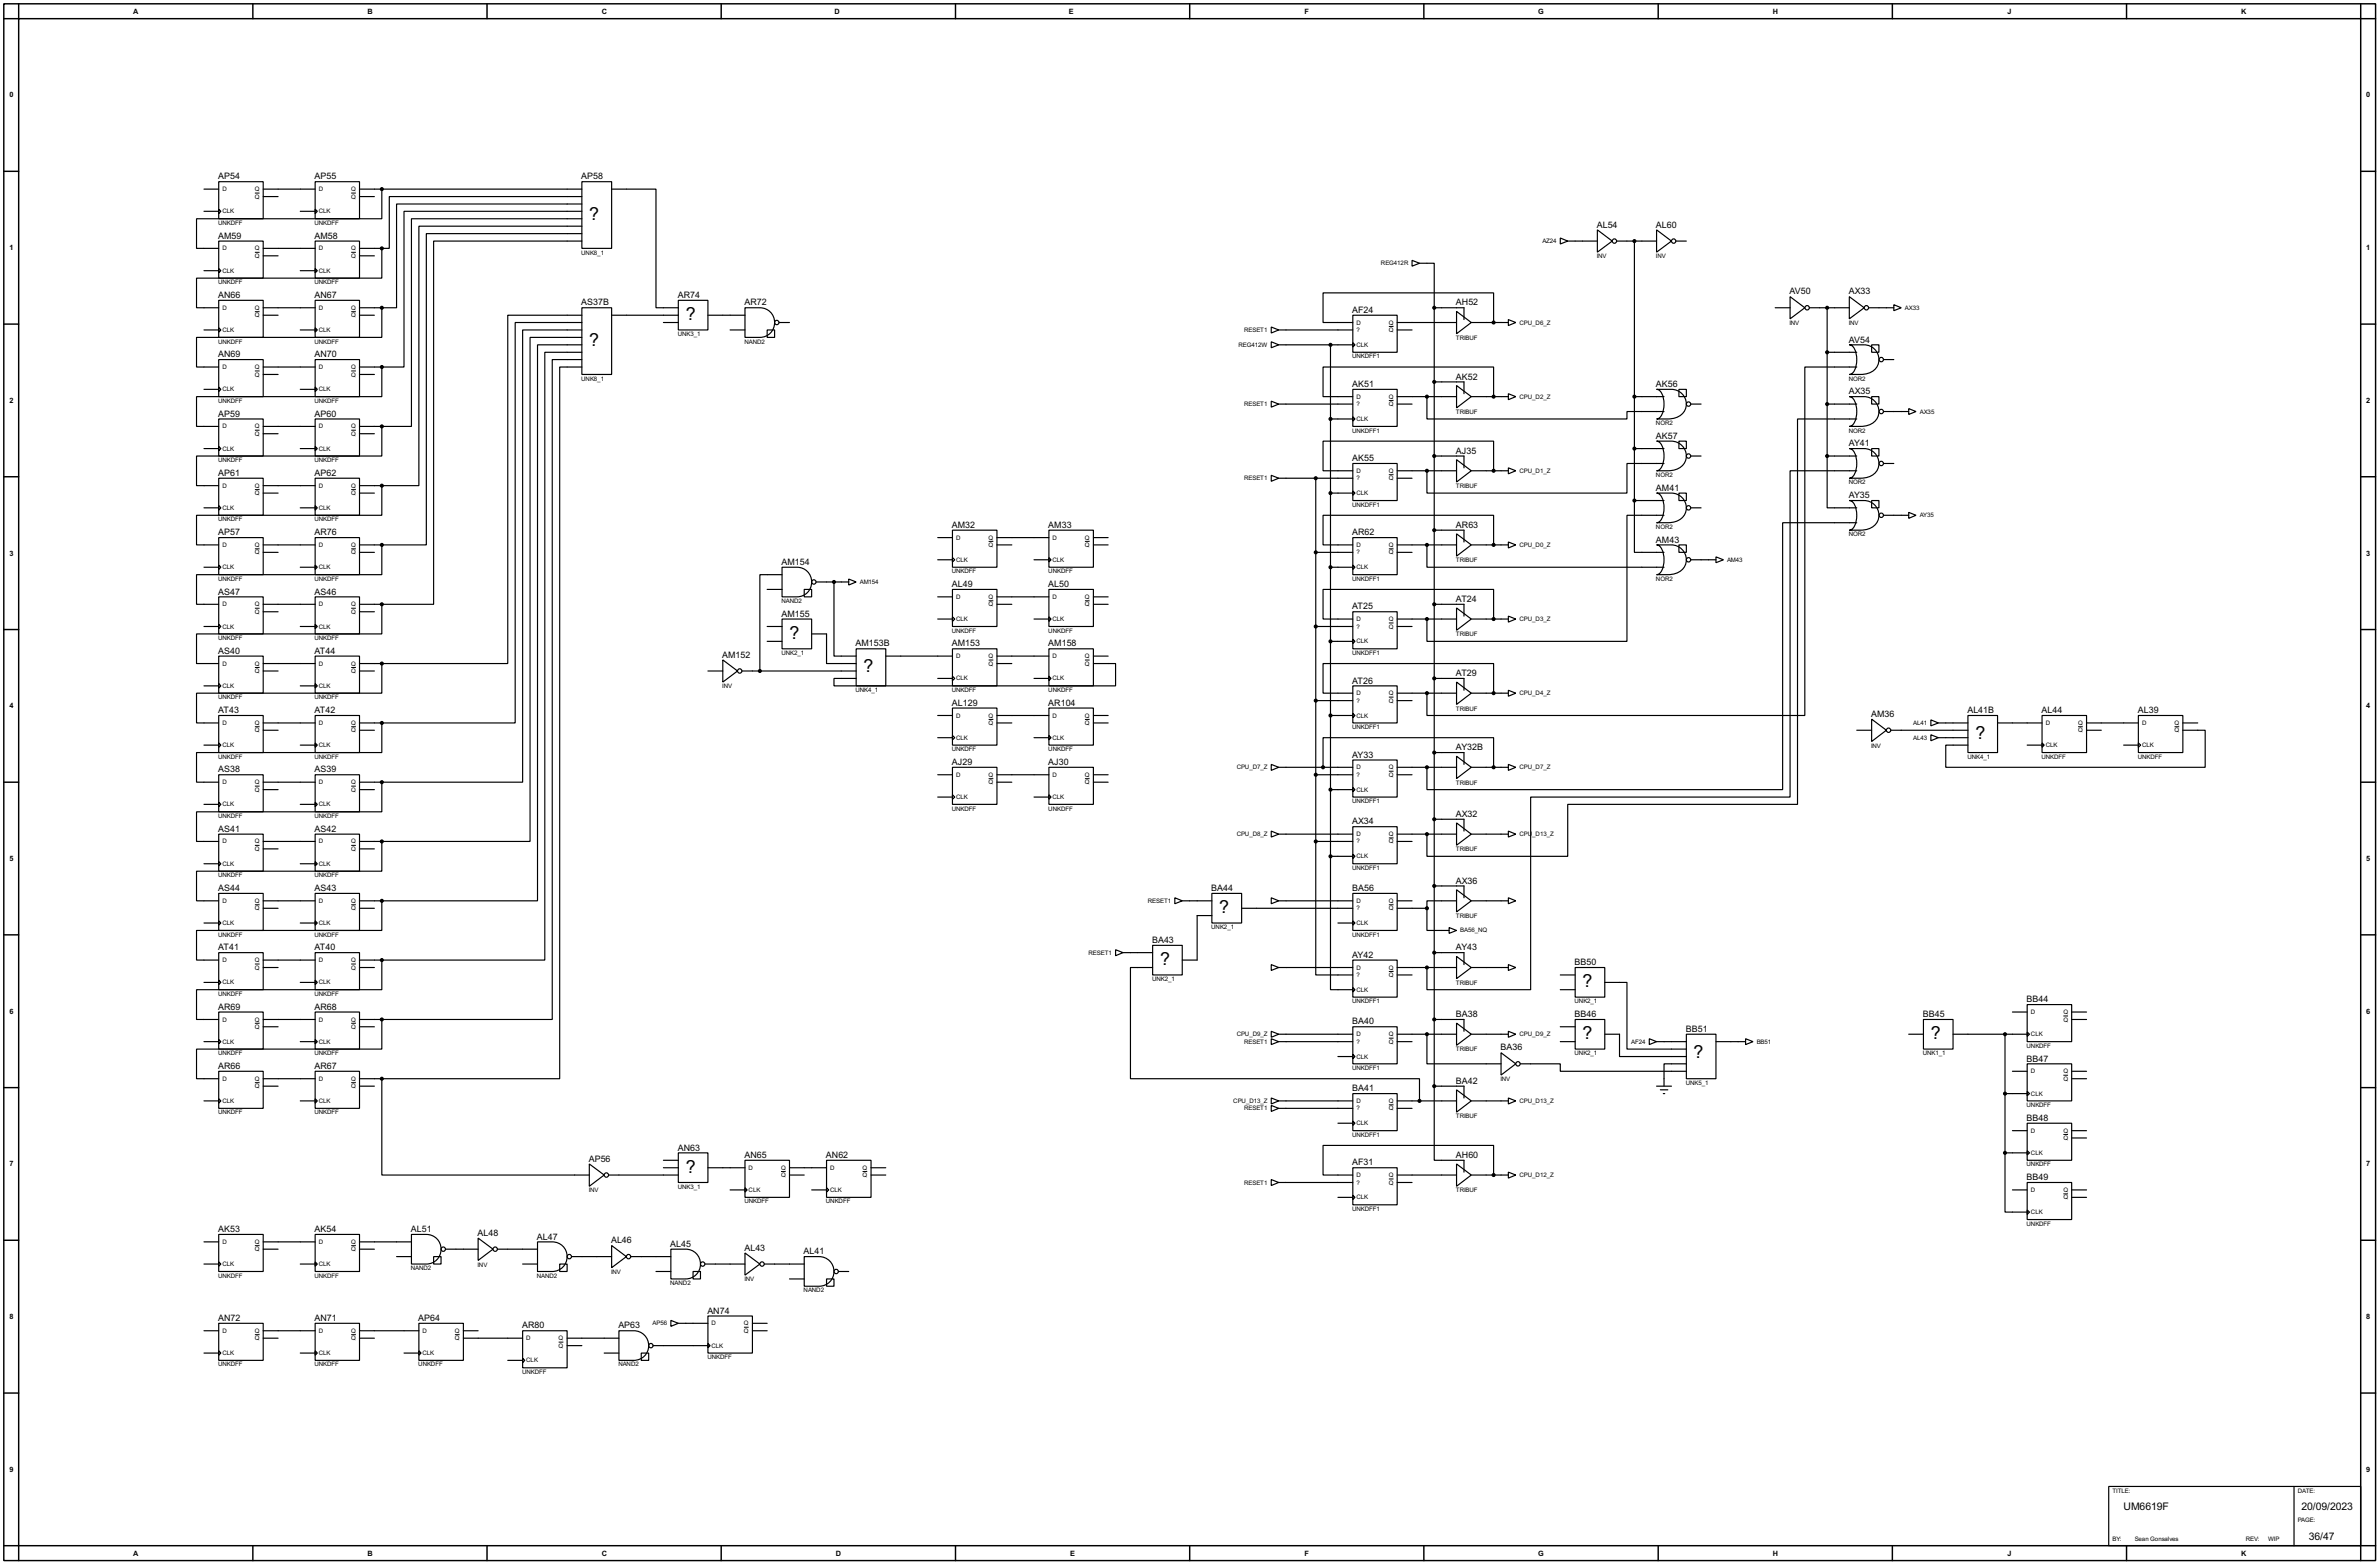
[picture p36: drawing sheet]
<svg xmlns="http://www.w3.org/2000/svg" width="815mm" height="536mm" viewBox="0 0 815 536" stroke-linecap="round" stroke-linejoin="round" font-family="sans-serif">
<defs><g id="words">
<g font-size="6.9">
<text x="202" y="75.4">?</text>
<text x="235" y="109.6">?</text>
<text x="202" y="118.5">?</text>
<text x="270.6" y="218.9">?</text>
<text x="296" y="230.3">?</text>
<text x="677" y="253.2">?</text>
<text x="417.9" y="312.9">?</text>
<text x="397.6" y="330.7">?</text>
<text x="542.3" y="338.3">?</text>
<text x="542.3" y="356.1">?</text>
<text x="661.7" y="356.1">?</text>
<text x="580.4" y="362.4">?</text>
<text x="235" y="401.8">?</text>
</g>
<g font-size="4">
<text x="727.8" y="517.5">UM6619F</text>
<text x="788.7" y="517.5">20/09/2023</text>
<text x="791.3" y="527.6">36/47</text>
</g>
<g font-size="3.4">
<text x="74.8" y="61.4">AP54</text>
<text x="107.8" y="61.4">AP55</text>
<text x="199.2" y="61.4">AP58</text>
<text x="547.2" y="78">AL54</text>
<text x="567.5" y="78">AL60</text>
<text x="74.8" y="81.8">AM59</text>
<text x="107.8" y="81.8">AM58</text>
<text x="613.3" y="100.9">AV50</text>
<text x="633.6" y="100.9">AX33</text>
<text x="74.8" y="102.1">AN66</text>
<text x="107.8" y="102.1">AN67</text>
<text x="199.2" y="104.7">AS37B</text>
<text x="232.3" y="102.1">AR74</text>
<text x="255.1" y="104.7">AR72</text>
<text x="463.4" y="107.2">AF24</text>
<text x="499" y="104.7">AH52</text>
<text x="633.6" y="117.4">AV54</text>
<text x="74.8" y="122.4">AN69</text>
<text x="107.8" y="122.4">AN70</text>
<text x="499" y="130.1">AK52</text>
<text x="463.4" y="132.6">AK51</text>
<text x="567.5" y="132.6">AK56</text>
<text x="633.6" y="135.1">AX35</text>
<text x="74.8" y="142.8">AP59</text>
<text x="107.8" y="142.8">AP60</text>
<text x="499" y="155.5">AJ35</text>
<text x="567.5" y="150.3">AK57</text>
<text x="633.6" y="152.9">AY41</text>
<text x="463.4" y="158">AK55</text>
<text x="74.8" y="163">AP61</text>
<text x="107.8" y="163">AP62</text>
<text x="567.5" y="168.2">AM41</text>
<text x="633.6" y="170.7">AY35</text>
<text x="74.8" y="183.4">AP57</text>
<text x="107.8" y="183.4">AR76</text>
<text x="326.2" y="180.9">AM32</text>
<text x="359.3" y="180.9">AM33</text>
<text x="463.4" y="183.4">AR62</text>
<text x="499" y="180.9">AR63</text>
<text x="567.5" y="185.9">AM43</text>
<text x="267.8" y="193.6">AM154</text>
<text x="74.8" y="203.7">AS47</text>
<text x="107.8" y="203.7">AS46</text>
<text x="326.2" y="201.2">AL49</text>
<text x="359.3" y="201.2">AL50</text>
<text x="463.4" y="208.8">AT25</text>
<text x="499" y="206.3">AT24</text>
<text x="267.8" y="211.3">AM155</text>
<text x="293.2" y="221.5">AM153B</text>
<text x="326.2" y="221.5">AM153</text>
<text x="359.3" y="221.5">AM158</text>
<text x="74.8" y="224">AS40</text>
<text x="107.8" y="224">AT44</text>
<text x="247.5" y="225.3">AM152</text>
<text x="499" y="231.7">AT29</text>
<text x="463.4" y="234.2">AT26</text>
<text x="74.8" y="244.4">AT43</text>
<text x="107.8" y="244.4">AT42</text>
<text x="326.2" y="241.8">AL129</text>
<text x="359.3" y="241.8">AR104</text>
<text x="641.2" y="245.6">AM36</text>
<text x="674.2" y="244.4">AL41B</text>
<text x="699.6" y="244.4">AL44</text>
<text x="732.6" y="244.4">AL39</text>
<text x="499" y="257.1">AY32B</text>
<text x="326.2" y="262.1">AJ29</text>
<text x="359.3" y="262.1">AJ30</text>
<text x="463.4" y="259.6">AY33</text>
<text x="74.8" y="264.7">AS38</text>
<text x="107.8" y="264.7">AS39</text>
<text x="499" y="279.9">AX32</text>
<text x="74.8" y="285">AS41</text>
<text x="107.8" y="285">AS42</text>
<text x="463.4" y="282.5">AX34</text>
<text x="74.8" y="305.3">AS44</text>
<text x="107.8" y="305.3">AS43</text>
<text x="415.1" y="305.3">BA44</text>
<text x="463.4" y="305.3">BA56</text>
<text x="499" y="302.8">AX36</text>
<text x="394.8" y="323.1">BA43</text>
<text x="74.8" y="325.6">AT41</text>
<text x="107.8" y="325.6">AT40</text>
<text x="463.4" y="328.2">AY42</text>
<text x="499" y="325.6">AY43</text>
<text x="539.6" y="330.7">BB50</text>
<text x="74.8" y="346">AR69</text>
<text x="107.8" y="346">AR68</text>
<text x="694.5" y="343.4">BB44</text>
<text x="463.4" y="351">BA40</text>
<text x="499" y="348.5">BA38</text>
<text x="539.6" y="348.5">BB46</text>
<text x="577.7" y="353.6">BB51</text>
<text x="659" y="348.5">BB45</text>
<text x="514.2" y="359.9">BA36</text>
<text x="694.5" y="363.7">BB47</text>
<text x="74.8" y="366.3">AR66</text>
<text x="107.8" y="366.3">AR67</text>
<text x="499" y="371.4">BA42</text>
<text x="463.4" y="373.9">BA41</text>
<text x="694.5" y="384.1">BB48</text>
<text x="232.3" y="394.2">AN63</text>
<text x="201.8" y="398">AP56</text>
<text x="255.1" y="396.8">AN65</text>
<text x="283.1" y="396.8">AN62</text>
<text x="463.4" y="399.3">AF31</text>
<text x="499" y="396.8">AH60</text>
<text x="694.5" y="404.4">BB49</text>
<text x="74.8" y="422.2">AK53</text>
<text x="107.8" y="422.2">AK54</text>
<text x="140.8" y="422.2">AL51</text>
<text x="163.7" y="423.4">AL48</text>
<text x="184" y="424.7">AL47</text>
<text x="209.4" y="426">AL46</text>
<text x="229.7" y="427.2">AL45</text>
<text x="255.1" y="428.5">AL43</text>
<text x="275.4" y="429.8">AL41</text>
<text x="74.8" y="452.6">AN72</text>
<text x="107.8" y="452.6">AN71</text>
<text x="143.4" y="452.6">AP64</text>
<text x="178.9" y="455.2">AR80</text>
<text x="211.9" y="455.2">AP63</text>
<text x="242.4" y="450.1">AN74</text>
</g>
<g font-size="2.8">
<text x="45.7" y="4.7">A</text>
<text x="126" y="4.7">B</text>
<text x="206.2" y="4.7">C</text>
<text x="286" y="4.7">D</text>
<text x="366.3" y="4.7">E</text>
<text x="447.1" y="4.7">F</text>
<text x="527.2" y="4.7">G</text>
<text x="607.5" y="4.7">H</text>
<text x="688" y="4.7">J</text>
<text x="768.1" y="4.7">K</text>
<text x="3.2" y="33.4">0</text>
<text x="810.9" y="33.4">0</text>
<text x="3.2" y="85.7">1</text>
<text x="810.9" y="85.7">1</text>
<text x="3.2" y="138.1">2</text>
<text x="810.9" y="138.1">2</text>
<text x="3.2" y="190.4">3</text>
<text x="810.9" y="190.4">3</text>
<text x="3.2" y="242.7">4</text>
<text x="810.9" y="242.7">4</text>
<text x="3.2" y="295">5</text>
<text x="810.9" y="295">5</text>
<text x="3.2" y="347.4">6</text>
<text x="810.9" y="347.4">6</text>
<text x="3.2" y="399.7">7</text>
<text x="810.9" y="399.7">7</text>
<text x="3.2" y="452">8</text>
<text x="810.9" y="452">8</text>
<text x="3.2" y="504.3">9</text>
<text x="810.9" y="504.3">9</text>
<text x="45.7" y="533">A</text>
<text x="126" y="533">B</text>
<text x="206.2" y="533">C</text>
<text x="286.5" y="533">D</text>
<text x="366.8" y="533">E</text>
<text x="447.1" y="533">F</text>
<text x="527.2" y="533">G</text>
<text x="607.5" y="533">H</text>
<text x="688" y="533">J</text>
<text x="768.1" y="533">K</text>
</g>
<g font-size="2.4">
<text x="76.3" y="65.5">D</text>
<text x="87.4" y="65.5">Q</text>
<text x="109.3" y="65.5">D</text>
<text x="120.4" y="65.5">Q</text>
<text x="87.4" y="68.1">Q</text>
<text x="120.4" y="68.1">Q</text>
<text x="74.8" y="77">UNKDFF</text>
<text x="76.3" y="73.1">CLK</text>
<text x="107.8" y="77">UNKDFF</text>
<text x="109.3" y="73.1">CLK</text>
<text x="528.6" y="83.3">AZ24</text>
<text x="76.3" y="85.8">D</text>
<text x="87.4" y="88.3">Q</text>
<text x="87.4" y="85.8">Q</text>
<text x="109.3" y="85.8">D</text>
<text x="120.4" y="88.3">Q</text>
<text x="120.4" y="85.8">Q</text>
<text x="199.2" y="87.2">UNK8_1</text>
<text x="547.2" y="88.5">INV</text>
<text x="567.5" y="88.5">INV</text>
<text x="76.3" y="93.5">CLK</text>
<text x="109.3" y="93.5">CLK</text>
<text x="473.3" y="90.9">REG412R</text>
<text x="74.8" y="97.4">UNKDFF</text>
<text x="107.8" y="97.4">UNKDFF</text>
<text x="76.3" y="106.2">D</text>
<text x="87.4" y="106.2">Q</text>
<text x="109.3" y="106.2">D</text>
<text x="120.4" y="106.2">Q</text>
<text x="652.8" y="106.2">AX33</text>
<text x="76.3" y="113.7">CLK</text>
<text x="87.4" y="108.7">Q</text>
<text x="109.3" y="113.7">CLK</text>
<text x="120.4" y="108.7">Q</text>
<text x="426.4" y="113.7">RESET1</text>
<text x="464.9" y="111.2">D</text>
<text x="464.9" y="113.7">?</text>
<text x="476" y="113.7">Q</text>
<text x="476" y="111.2">Q</text>
<text x="520.8" y="111.2">CPU_D6_Z</text>
<text x="613.3" y="111.4">INV</text>
<text x="633.6" y="111.4">INV</text>
<text x="74.8" y="117.7">UNKDFF</text>
<text x="107.8" y="117.7">UNKDFF</text>
<text x="232.3" y="115.1">UNK3_1</text>
<text x="255.1" y="117.7">NAND2</text>
<text x="424.5" y="118.9">REG412W</text>
<text x="464.9" y="118.9">CLK</text>
<text x="499" y="116.4">TRIBUF</text>
<text x="463.4" y="122.8">UNKDFF1</text>
<text x="76.3" y="126.4">D</text>
<text x="87.4" y="129">Q</text>
<text x="87.4" y="126.4">Q</text>
<text x="109.3" y="126.4">D</text>
<text x="120.4" y="129">Q</text>
<text x="120.4" y="126.4">Q</text>
<text x="199.2" y="130.4">UNK8_1</text>
<text x="633.6" y="130.4">NOR2</text>
<text x="76.3" y="134.1">CLK</text>
<text x="109.3" y="134.1">CLK</text>
<text x="464.9" y="136.6">D</text>
<text x="476" y="136.6">Q</text>
<text x="520.8" y="136.6">CPU_D2_Z</text>
<text x="74.8" y="138">UNKDFF</text>
<text x="107.8" y="138">UNKDFF</text>
<text x="426.4" y="139.1">RESET1</text>
<text x="464.9" y="139.1">?</text>
<text x="476" y="139.1">Q</text>
<text x="499" y="141.8">TRIBUF</text>
<text x="657.9" y="141.7">AX35</text>
<text x="76.3" y="146.8">D</text>
<text x="87.4" y="149.3">Q</text>
<text x="87.4" y="146.8">Q</text>
<text x="109.3" y="146.8">D</text>
<text x="120.4" y="149.3">Q</text>
<text x="120.4" y="146.8">Q</text>
<text x="463.4" y="148.2">UNKDFF1</text>
<text x="464.9" y="144.3">CLK</text>
<text x="567.5" y="145.7">NOR2</text>
<text x="633.6" y="148.2">NOR2</text>
<text x="76.3" y="154.4">CLK</text>
<text x="109.3" y="154.4">CLK</text>
<text x="74.8" y="158.4">UNKDFF</text>
<text x="107.8" y="158.4">UNKDFF</text>
<text x="76.3" y="167.1">D</text>
<text x="87.4" y="167.1">Q</text>
<text x="109.3" y="167.1">D</text>
<text x="120.4" y="167.1">Q</text>
<text x="426.4" y="164.5">RESET1</text>
<text x="464.9" y="162">D</text>
<text x="464.9" y="164.5">?</text>
<text x="476" y="164.5">Q</text>
<text x="476" y="162">Q</text>
<text x="499" y="167.2">TRIBUF</text>
<text x="520.8" y="162">CPU_D1_Z</text>
<text x="567.5" y="163.4">NOR2</text>
<text x="633.6" y="165.9">NOR2</text>
<text x="87.4" y="169.7">Q</text>
<text x="120.4" y="169.7">Q</text>
<text x="463.4" y="173.6">UNKDFF1</text>
<text x="464.9" y="169.7">CLK</text>
<text x="74.8" y="178.7">UNKDFF</text>
<text x="76.3" y="174.7">CLK</text>
<text x="107.8" y="178.7">UNKDFF</text>
<text x="109.3" y="174.7">CLK</text>
<text x="657.9" y="177.3">AY35</text>
<text x="327.7" y="184.9">D</text>
<text x="338.8" y="184.9">Q</text>
<text x="360.7" y="184.9">D</text>
<text x="371.8" y="184.9">Q</text>
<text x="567.5" y="181.2">NOR2</text>
<text x="633.6" y="183.8">NOR2</text>
<text x="76.3" y="187.4">D</text>
<text x="87.4" y="190">Q</text>
<text x="87.4" y="187.4">Q</text>
<text x="109.3" y="187.4">D</text>
<text x="120.4" y="190">Q</text>
<text x="120.4" y="187.4">Q</text>
<text x="338.8" y="187.4">Q</text>
<text x="371.8" y="187.4">Q</text>
<text x="464.9" y="187.4">D</text>
<text x="464.9" y="190">?</text>
<text x="476" y="190">Q</text>
<text x="476" y="187.4">Q</text>
<text x="520.8" y="187.4">CPU_D0_Z</text>
<text x="76.3" y="195.1">CLK</text>
<text x="109.3" y="195.1">CLK</text>
<text x="326.2" y="196.5">UNKDFF</text>
<text x="327.7" y="192.5">CLK</text>
<text x="359.3" y="196.5">UNKDFF</text>
<text x="360.7" y="192.5">CLK</text>
<text x="464.9" y="195.1">CLK</text>
<text x="499" y="192.7">TRIBUF</text>
<text x="591.9" y="192.5">AM43</text>
<text x="74.8" y="199">UNKDFF</text>
<text x="107.8" y="199">UNKDFF</text>
<text x="294.7" y="200.1">AM154</text>
<text x="463.4" y="199">UNKDFF1</text>
<text x="567.5" y="199">NOR2</text>
<text x="76.3" y="207.8">D</text>
<text x="87.4" y="207.8">Q</text>
<text x="109.3" y="207.8">D</text>
<text x="120.4" y="207.8">Q</text>
<text x="267.8" y="206.6">NAND2</text>
<text x="327.7" y="205.2">D</text>
<text x="338.8" y="207.8">Q</text>
<text x="338.8" y="205.2">Q</text>
<text x="360.7" y="205.2">D</text>
<text x="371.8" y="207.8">Q</text>
<text x="371.8" y="205.2">Q</text>
<text x="76.3" y="215.4">CLK</text>
<text x="87.4" y="210.3">Q</text>
<text x="109.3" y="215.4">CLK</text>
<text x="120.4" y="210.3">Q</text>
<text x="327.7" y="212.8">CLK</text>
<text x="360.7" y="212.8">CLK</text>
<text x="464.9" y="212.8">D</text>
<text x="464.9" y="215.4">?</text>
<text x="476" y="215.4">Q</text>
<text x="476" y="212.8">Q</text>
<text x="520.8" y="212.8">CPU_D3_Z</text>
<text x="74.8" y="219.3">UNKDFF</text>
<text x="107.8" y="219.3">UNKDFF</text>
<text x="326.2" y="216.8">UNKDFF</text>
<text x="359.3" y="216.8">UNKDFF</text>
<text x="464.9" y="220.5">CLK</text>
<text x="499" y="218.1">TRIBUF</text>
<text x="267.8" y="224.4">UNK2_1</text>
<text x="327.7" y="225.5">D</text>
<text x="338.8" y="225.5">Q</text>
<text x="360.7" y="225.5">D</text>
<text x="371.8" y="225.5">Q</text>
<text x="463.4" y="224.4">UNKDFF1</text>
<text x="76.3" y="228.1">D</text>
<text x="87.4" y="230.6">Q</text>
<text x="87.4" y="228.1">Q</text>
<text x="109.3" y="228.1">D</text>
<text x="120.4" y="230.6">Q</text>
<text x="120.4" y="228.1">Q</text>
<text x="327.7" y="233.2">CLK</text>
<text x="338.8" y="228.1">Q</text>
<text x="360.7" y="233.2">CLK</text>
<text x="371.8" y="228.1">Q</text>
<text x="74.8" y="239.6">UNKDFF</text>
<text x="76.3" y="235.7">CLK</text>
<text x="107.8" y="239.6">UNKDFF</text>
<text x="109.3" y="235.7">CLK</text>
<text x="247.5" y="235.8">INV</text>
<text x="293.2" y="237.1">UNK4_1</text>
<text x="326.2" y="237.1">UNKDFF</text>
<text x="359.3" y="237.1">UNKDFF</text>
<text x="464.9" y="238.2">D</text>
<text x="476" y="238.2">Q</text>
<text x="520.8" y="238.2">CPU_D4_Z</text>
<text x="327.7" y="245.9">D</text>
<text x="338.8" y="245.9">Q</text>
<text x="360.7" y="245.9">D</text>
<text x="371.8" y="245.9">Q</text>
<text x="464.9" y="245.9">CLK</text>
<text x="464.9" y="240.8">?</text>
<text x="476" y="240.8">Q</text>
<text x="499" y="243.5">TRIBUF</text>
<text x="76.3" y="248.4">D</text>
<text x="87.4" y="250.9">Q</text>
<text x="87.4" y="248.4">Q</text>
<text x="109.3" y="248.4">D</text>
<text x="120.4" y="250.9">Q</text>
<text x="120.4" y="248.4">Q</text>
<text x="338.8" y="248.4">Q</text>
<text x="371.8" y="248.4">Q</text>
<text x="463.4" y="249.8">UNKDFF1</text>
<text x="655.7" y="248.4">AL41</text>
<text x="701.1" y="248.4">D</text>
<text x="712.2" y="250.9">Q</text>
<text x="712.2" y="248.4">Q</text>
<text x="734.1" y="248.4">D</text>
<text x="745.2" y="250.9">Q</text>
<text x="745.2" y="248.4">Q</text>
<text x="76.3" y="256">CLK</text>
<text x="109.3" y="256">CLK</text>
<text x="326.2" y="257.4">UNKDFF</text>
<text x="327.7" y="253.5">CLK</text>
<text x="359.3" y="257.4">UNKDFF</text>
<text x="360.7" y="253.5">CLK</text>
<text x="641.2" y="256.2">INV</text>
<text x="655.7" y="253.5">AL43</text>
<text x="701.1" y="256">CLK</text>
<text x="734.1" y="256">CLK</text>
<text x="74.8" y="260">UNKDFF</text>
<text x="107.8" y="260">UNKDFF</text>
<text x="423.8" y="263.6">CPU_D7_Z</text>
<text x="464.9" y="263.6">D</text>
<text x="476" y="263.6">Q</text>
<text x="520.8" y="263.6">CPU_D7_Z</text>
<text x="674.2" y="260">UNK4_1</text>
<text x="699.6" y="260">UNKDFF</text>
<text x="732.6" y="260">UNKDFF</text>
<text x="76.3" y="268.7">D</text>
<text x="87.4" y="268.7">Q</text>
<text x="109.3" y="268.7">D</text>
<text x="120.4" y="268.7">Q</text>
<text x="327.7" y="266.2">D</text>
<text x="338.8" y="268.7">Q</text>
<text x="338.8" y="266.2">Q</text>
<text x="360.7" y="266.2">D</text>
<text x="371.8" y="268.7">Q</text>
<text x="371.8" y="266.2">Q</text>
<text x="464.9" y="266.2">?</text>
<text x="476" y="266.2">Q</text>
<text x="499" y="268.9">TRIBUF</text>
<text x="87.4" y="271.3">Q</text>
<text x="120.4" y="271.3">Q</text>
<text x="327.7" y="273.8">CLK</text>
<text x="360.7" y="273.8">CLK</text>
<text x="463.4" y="275.2">UNKDFF1</text>
<text x="464.9" y="271.3">CLK</text>
<text x="74.8" y="280.3">UNKDFF</text>
<text x="76.3" y="276.3">CLK</text>
<text x="107.8" y="280.3">UNKDFF</text>
<text x="109.3" y="276.3">CLK</text>
<text x="326.2" y="277.7">UNKDFF</text>
<text x="359.3" y="277.7">UNKDFF</text>
<text x="423.8" y="286.5">CPU_D8_Z</text>
<text x="464.9" y="286.5">D</text>
<text x="476" y="286.5">Q</text>
<text x="520.8" y="286.5">CPU</text>
<text x="525.1" y="286.5">_D13_Z</text>
<text x="76.3" y="289">D</text>
<text x="87.4" y="291.6">Q</text>
<text x="87.4" y="289">Q</text>
<text x="109.3" y="289">D</text>
<text x="120.4" y="291.6">Q</text>
<text x="120.4" y="289">Q</text>
<text x="464.9" y="289">?</text>
<text x="476" y="289">Q</text>
<text x="499" y="291.7">TRIBUF</text>
<text x="76.3" y="296.7">CLK</text>
<text x="109.3" y="296.7">CLK</text>
<text x="463.4" y="298.1">UNKDFF1</text>
<text x="464.9" y="294.1">CLK</text>
<text x="74.8" y="300.6">UNKDFF</text>
<text x="107.8" y="300.6">UNKDFF</text>
<text x="76.3" y="309.4">D</text>
<text x="87.4" y="311.9">Q</text>
<text x="87.4" y="309.4">Q</text>
<text x="109.3" y="309.4">D</text>
<text x="120.4" y="311.9">Q</text>
<text x="120.4" y="309.4">Q</text>
<text x="393.4" y="309.4">RESET1</text>
<text x="464.9" y="309.4">D</text>
<text x="464.9" y="311.9">?</text>
<text x="476" y="311.9">Q</text>
<text x="476" y="309.4">Q</text>
<text x="76.3" y="317">CLK</text>
<text x="109.3" y="317">CLK</text>
<text x="464.9" y="317">CLK</text>
<text x="499" y="314.6">TRIBUF</text>
<text x="74.8" y="320.9">UNKDFF</text>
<text x="107.8" y="320.9">UNKDFF</text>
<text x="415.1" y="318.4">UNK2_1</text>
<text x="463.4" y="320.9">UNKDFF1</text>
<text x="500.4" y="319.5">BA56_NQ</text>
<text x="76.3" y="329.7">D</text>
<text x="87.4" y="329.7">Q</text>
<text x="109.3" y="329.7">D</text>
<text x="120.4" y="329.7">Q</text>
<text x="373.1" y="327.1">RESET1</text>
<text x="87.4" y="332.2">Q</text>
<text x="120.4" y="332.2">Q</text>
<text x="464.9" y="332.2">D</text>
<text x="464.9" y="334.8">?</text>
<text x="476" y="334.8">Q</text>
<text x="476" y="332.2">Q</text>
<text x="74.8" y="341.2">UNKDFF</text>
<text x="76.3" y="337.3">CLK</text>
<text x="107.8" y="341.2">UNKDFF</text>
<text x="109.3" y="337.3">CLK</text>
<text x="394.8" y="336.2">UNK2_1</text>
<text x="464.9" y="339.8">CLK</text>
<text x="499" y="337.4">TRIBUF</text>
<text x="463.4" y="343.8">UNKDFF1</text>
<text x="539.6" y="343.8">UNK2_1</text>
<text x="696" y="347.5">D</text>
<text x="707.1" y="347.5">Q</text>
<text x="76.3" y="350">D</text>
<text x="87.4" y="352.5">Q</text>
<text x="87.4" y="350">Q</text>
<text x="109.3" y="350">D</text>
<text x="120.4" y="352.5">Q</text>
<text x="120.4" y="350">Q</text>
<text x="707.1" y="350">Q</text>
<text x="76.3" y="357.6">CLK</text>
<text x="109.3" y="357.6">CLK</text>
<text x="423.8" y="355.1">CPU_D9_Z</text>
<text x="426.4" y="357.6">RESET1</text>
<text x="464.9" y="355.1">D</text>
<text x="464.9" y="357.6">?</text>
<text x="476" y="357.6">Q</text>
<text x="476" y="355.1">Q</text>
<text x="520.8" y="355.1">CPU_D9_Z</text>
<text x="559" y="357.6">AF24</text>
<text x="602" y="357.6">BB51</text>
<text x="694.5" y="359">UNKDFF</text>
<text x="696" y="355.1">CLK</text>
<text x="74.8" y="361.6">UNKDFF</text>
<text x="107.8" y="361.6">UNKDFF</text>
<text x="464.9" y="362.7">CLK</text>
<text x="499" y="360.3">TRIBUF</text>
<text x="539.6" y="361.6">UNK2_1</text>
<text x="659" y="361.6">UNK1_1</text>
<text x="76.3" y="370.3">D</text>
<text x="87.4" y="370.3">Q</text>
<text x="109.3" y="370.3">D</text>
<text x="120.4" y="370.3">Q</text>
<text x="463.4" y="366.6">UNKDFF1</text>
<text x="514.2" y="370.4">INV</text>
<text x="577.7" y="371.7">UNK5_1</text>
<text x="696" y="367.8">D</text>
<text x="707.1" y="370.3">Q</text>
<text x="707.1" y="367.8">Q</text>
<text x="76.3" y="377.9">CLK</text>
<text x="87.4" y="372.9">Q</text>
<text x="109.3" y="377.9">CLK</text>
<text x="120.4" y="372.9">Q</text>
<text x="422.7" y="377.9">CPU_D13_Z</text>
<text x="464.9" y="377.9">D</text>
<text x="476" y="377.9">Q</text>
<text x="520.8" y="377.9">CPU_D13_Z</text>
<text x="696" y="375.4">CLK</text>
<text x="74.8" y="381.9">UNKDFF</text>
<text x="107.8" y="381.9">UNKDFF</text>
<text x="426.4" y="380.5">RESET1</text>
<text x="464.9" y="380.5">?</text>
<text x="476" y="380.5">Q</text>
<text x="499" y="383.1">TRIBUF</text>
<text x="694.5" y="379.3">UNKDFF</text>
<text x="463.4" y="389.5">UNKDFF1</text>
<text x="464.9" y="385.6">CLK</text>
<text x="696" y="388.1">D</text>
<text x="707.1" y="388.1">Q</text>
<text x="696" y="395.7">CLK</text>
<text x="707.1" y="390.6">Q</text>
<text x="256.6" y="400.8">D</text>
<text x="267.7" y="400.8">Q</text>
<text x="284.5" y="400.8">D</text>
<text x="295.6" y="400.8">Q</text>
<text x="694.5" y="399.7">UNKDFF</text>
<text x="232.3" y="407.3">UNK3_1</text>
<text x="267.7" y="403.3">Q</text>
<text x="295.6" y="403.3">Q</text>
<text x="426.4" y="405.9">RESET1</text>
<text x="464.9" y="403.3">D</text>
<text x="464.9" y="405.9">?</text>
<text x="476" y="405.9">Q</text>
<text x="476" y="403.3">Q</text>
<text x="520.8" y="403.3">CPU_D12_Z</text>
<text x="201.8" y="408.6">INV</text>
<text x="255.1" y="412.4">UNKDFF</text>
<text x="256.6" y="408.4">CLK</text>
<text x="283.1" y="412.4">UNKDFF</text>
<text x="284.5" y="408.4">CLK</text>
<text x="464.9" y="411">CLK</text>
<text x="499" y="408.6">TRIBUF</text>
<text x="696" y="408.4">D</text>
<text x="707.1" y="411">Q</text>
<text x="707.1" y="408.4">Q</text>
<text x="463.4" y="414.9">UNKDFF1</text>
<text x="694.5" y="420">UNKDFF</text>
<text x="696" y="416">CLK</text>
<text x="76.3" y="426.2">D</text>
<text x="87.4" y="428.7">Q</text>
<text x="87.4" y="426.2">Q</text>
<text x="109.3" y="426.2">D</text>
<text x="120.4" y="428.7">Q</text>
<text x="120.4" y="426.2">Q</text>
<text x="74.8" y="437.8">UNKDFF</text>
<text x="76.3" y="433.8">CLK</text>
<text x="107.8" y="437.8">UNKDFF</text>
<text x="109.3" y="433.8">CLK</text>
<text x="140.8" y="435.2">NAND2</text>
<text x="163.7" y="434">INV</text>
<text x="184" y="437.8">NAND2</text>
<text x="209.4" y="436.5">INV</text>
<text x="229.7" y="440.3">NAND2</text>
<text x="255.1" y="439">INV</text>
<text x="275.4" y="442.8">NAND2</text>
<text x="223.7" y="454.1">AP56</text>
<text x="243.9" y="454.1">D</text>
<text x="255" y="454.1">Q</text>
<text x="76.3" y="456.7">D</text>
<text x="87.4" y="459.2">Q</text>
<text x="87.4" y="456.7">Q</text>
<text x="109.3" y="456.7">D</text>
<text x="120.4" y="459.2">Q</text>
<text x="120.4" y="456.7">Q</text>
<text x="144.8" y="456.7">D</text>
<text x="155.9" y="459.2">Q</text>
<text x="155.9" y="456.7">Q</text>
<text x="180.4" y="459.2">D</text>
<text x="191.5" y="461.8">Q</text>
<text x="191.5" y="459.2">Q</text>
<text x="243.9" y="461.8">CLK</text>
<text x="255" y="456.7">Q</text>
<text x="76.3" y="464.3">CLK</text>
<text x="109.3" y="464.3">CLK</text>
<text x="144.8" y="464.3">CLK</text>
<text x="180.4" y="466.8">CLK</text>
<text x="242.4" y="465.7">UNKDFF</text>
<text x="74.8" y="468.2">UNKDFF</text>
<text x="107.8" y="468.2">UNKDFF</text>
<text x="143.4" y="468.2">UNKDFF</text>
<text x="178.9" y="470.8">UNKDFF</text>
<text x="211.9" y="468.2">NAND2</text>
<text x="724" y="511.5">TITLE:</text>
<text x="787.5" y="511.5">DATE:</text>
<text x="787.5" y="521.6">PAGE:</text>
<text x="724" y="528">BY:</text>
<text x="731.6" y="528">Sean Gonsalves</text>
<text x="769.7" y="528">REV:</text>
<text x="777.3" y="528">WIP</text>
</g>
</g></defs>
<g fill="none" stroke="#000" stroke-width=".5">
<path d="M1.3 1.3h812.8v533.4h-812.8zM6.4 6.4h802.6v523.2h-802.6zM6.4 1.3v5.1h-5.1M86.7 1.3v5.1M166.9 1.3v5.1M247.2 1.3v5.1M327.5 1.3v5.1M407.7 1.3v5.1M488 1.3v5.1M568.3 1.3v5.1M648.5 1.3v5.1M728.8 1.3v5.1"/>
<path d="M809 1.3v5.1h5.1M1.3 58.7h5.1M809 58.7h5.1M1.3 111.1h5.1M809 111.1h5.1M1.3 163.4h5.1M809 163.4h5.1M1.3 215.7h5.1M809 215.7h5.1M1.3 268h5.1M809 268h5.1M1.3 320.3h5.1"/>
<path d="M809 320.3h5.1M1.3 372.7h5.1M809 372.7h5.1M1.3 425h5.1M809 425h5.1M1.3 477.3h5.1M809 477.3h5.1M1.3 529.6h5.1v5.1M86.7 529.6v5.1M166.9 529.6v5.1M247.2 529.6v5.1M327.5 529.6v5.1"/>
<path d="M407.7 529.6v5.1M488 529.6v5.1M568.3 529.6v5.1M648.5 529.6v5.1M728.8 529.6v5.1M814.1 529.6h-5.1v5.1"/>
</g>
<g fill="none" stroke="#000" stroke-width=".4">
<path d="M69.9 64.8h5.1M69.9 72.4h5.1M75 62.3h15.2v12.7h-15.2zM75 71.7l.7 .7-.7 .8zM90.2 64.8h17.8M90.2 67.4h5.1M102.9 72.4h5.1M108 62.3h15.2v12.7h-15.2zM108 71.7l.8 .7-.8 .8zM123.2 64.8h76.2M123.2 67.4h5.1M130.9 64.8v10.2h-63.5v10.1h7.6"/>
<path d="M199.4 62.3h10.2v22.8h-10.2zM199.4 67.4h-66v17.7h-2.5M199.4 69.9h-63.5v35.6h-5M199.4 72.4h-60.9v53.4h-7.6M199.4 75h-58.4v71.1h-10.1M199.4 77.5h-55.8v88.9h-12.7M209.6 64.8h15.2v40.7h7.7M547.4 78.8l5.1 3.8-5.1 3.8zM567.7 78.8l5.1 3.8-5.1 3.8zM69.9 92.8h5.1M75 82.6h15.2v12.7h-15.2zM75 92l.7 .8-.7 .7z"/>
<path d="M90.2 85.1h17.8M90.2 87.7h5.1M102.9 92.8h5.1M108 82.6h15.2v12.7h-15.2zM108 92l.8 .8-.8 .7zM123.2 85.1h7.7M123.2 87.7h5.1M130.9 85.1v10.2h-63.5v10.2h7.6M199.4 80.1h-53.3v106.6h-15.2M199.4 82.6h-50.8v124.5h-17.7M483.9 89.2l2.6 1-2.6 1zM486.5 90.2h5v15.3"/>
<path d="M534.7 81.6l2.6 1-2.6 1zM537.3 82.6h10.1M554 82.6h13.7M560.1 82.6v88.9M574.3 82.6h3.6M69.9 113.1h5.1M75 102.9h15.2v12.7h-15.2zM75 112.3l.7 .8-.7 .7zM90.2 105.5h17.8M90.2 108h5.1M102.9 113.1h5.1M108 102.9h15.2v12.7h-15.2z"/>
<path d="M108 112.3l.8 .8-.8 .7zM123.2 105.5h7.7M123.2 108h5.1M130.9 105.5v10.1h-63.5v10.2h7.6M199.4 105.5h10.2v22.8h-10.2zM199.4 108h-25.4v119.4h-43.1M199.4 110.5h-22.8v137.2h-45.7M199.4 113.1h-20.3v154.9h-48.2M199.4 115.6h-17.7v172.7h-50.8M199.4 118.2h-15.2v190.5h-53.3M209.6 108h22.9M227.4 110.5h5.1"/>
<path d="M232.5 102.9h10.1v10.2h-10.1zM242.6 108h12.7M250.2 113.1h5.1M255.3 105.5h3.9a5.1 5.1 0 0 1 6.2 4.4 5.1 5.1 0 0 1-5 5.7h-5.1zM262.9 113.1h2.6v2.5h-2.6zM267 110.5h3.6M435.7 112.1l2.5 1-2.5 1zM435.7 117.1l2.5 1.1-2.5 1zM438.2 113.1h25.4M438.2 118.2h25.4M456 118.2v175.2M463.6 108h15.2v12.7h-15.2z"/>
<path d="M463.6 117.4l.8 .8-.8 .7zM463.6 110.5h-10.2v-10.1h58.5v10.1M478.8 110.5h20.4M478.8 113.1h5.1M491.5 105.5h10.2v4M491.5 105.5v266.7M499.2 106.7l5 3.8-5 3.9zM504.2 110.5h12.7M516.9 109.5l2.6 1-2.6 1.1zM608.4 105.5h5.1M613.5 101.7l5 3.8-5 3.8zM620.1 105.5h13.7"/>
<path d="M626.2 105.5v50.8M633.8 118.2h1.4a10.2 10.2 0 0 1 6.9 1.1 5 5 0 0 1 1.5 5.7 5 5 0 0 1-4.9 3.2l-4.9 .1a3.2 3.2 0 0 0 2.3-3.1 7.6 7.6 0 0 0-1.3-6.7zM633.8 101.7l5.1 3.8-5.1 3.8zM640.4 105.5h8.6M641.4 118.2h2.5v2.5h-2.5zM649 104.4l2.6 1.1-2.6 1zM69.9 133.4h5.1M75 123.2h15.2v12.7h-15.2zM75 132.6l.7 .8-.7 .8zM90.2 125.8h17.8M90.2 128.3h5.1M102.9 133.4h5.1"/>
<path d="M108 123.2h15.2v12.7h-15.2zM108 132.6l.8 .8-.8 .8zM123.2 125.8h7.7M123.2 128.3h5.1M130.9 125.8v10.1h-63.5v10.2h7.6M199.4 123.2h-10.1v226.1h-58.4M199.4 120.7h-12.7v208.3h-55.8M199.4 125.8h-7.6v243.8h-60.9M435.7 137.5l2.5 1-2.5 1zM438.2 138.5h25.4M463.6 133.4h15.2v12.7h-15.2zM463.6 135.9h-10.2v-10.1h58.5v10.1"/>
<path d="M478.8 135.9h20.4M478.8 138.5h5.1M489 135.9v7.7h68.6v-2.6h12.7M491.5 130.9h10.2v4M499.2 132.1l5 3.8-5 3.9zM504.2 135.9h12.7M516.9 134.9l2.6 1-2.6 1.1zM560.1 135.9h10.2M567.7 133.4h1.5a10.3 10.3 0 0 1 6.8 1.2 5 5 0 0 1 1.6 5.6 5 5 0 0 1-4.9 3.3l-5 .1a3.2 3.2 0 0 0 2.4-3.2 7.6 7.6 0 0 0-1.4-6.6zM575.4 133.4h2.5v2.5h-2.5zM579.4 138.5h3.6M626.2 138.5h10.1"/>
<path d="M626.2 120.7h10.1M633.8 135.9h1.4a10 10 0 0 1 6.9 1.2 5.1 5.1 0 0 1 1.5 5.7 5.1 5.1 0 0 1-4.9 3.2l-4.9 .1a3.2 3.2 0 0 0 2.3-3.1 7.7 7.7 0 0 0-1.3-6.7zM636.3 125.8h-17.8v119.4h-129.5v-7.7M641.4 135.9h2.5v2.6h-2.5zM645.5 123.2h3.5M69.9 153.7h5.1M75 143.6h15.2v12.7h-15.2zM75 153l.7 .7-.7 .8zM90.2 146.1h17.8M90.2 148.6h5.1M102.9 153.7h5.1M108 143.6h15.2v12.7h-15.2z"/>
<path d="M108 153l.8 .7-.8 .8zM123.2 146.1h7.7M123.2 148.6h5.1M130.9 146.1v10.2h-63.5v10.1h7.6M456 143.6h7.6M463.6 142.8l.8 .8-.8 .7zM463.6 158.8h15.2v12.7h-15.2zM491.5 156.3h10.2v4M499.2 157.5l5 3.8-5 3.9zM560.1 153.7h10.2M567.7 151.2h1.5a10.1 10.1 0 0 1 6.8 1.1 5 5 0 0 1 1.6 5.7 5 5 0 0 1-4.9 3.2l-5 .1a3.2 3.2 0 0 0 2.4-3.1 7.7 7.7 0 0 0-1.4-6.7zM570.3 158.8h-12.7v10.2h-68.6v-7.7"/>
<path d="M575.4 151.2h2.5v2.5h-2.5zM579.4 156.3h3.6M626.2 156.3v17.7h10.1M626.2 156.3h10.1M633.8 153.7h1.4a10.2 10.2 0 0 1 6.9 1.2 5 5 0 0 1 1.5 5.6 5 5 0 0 1-4.9 3.3l-4.9 .1a3.2 3.2 0 0 0 2.3-3.1 7.6 7.6 0 0 0-1.3-6.7zM636.3 143.6h-20.3v132h-78.7v17.8h-48.3v-7.6M641.4 153.7h2.5v2.6h-2.5zM645.5 141h8.6M645.5 158.8h3.5M654.1 140l2.5 1-2.5 1zM69.9 174h5.1M75 163.9h15.2v12.7h-15.2z"/>
<path d="M75 173.3l.7 .7-.7 .8zM90.2 169h5.1M90.2 166.4h17.8M102.9 174h5.1M108 163.9h15.2v12.7h-15.2zM108 173.3l.8 .7-.8 .8zM123.2 169h5.1M123.2 166.4h7.7M130.9 166.4v10.2h-63.5v10.1h7.6M435.7 162.9l2.5 1-2.5 1zM438.2 163.9h25.4M450.9 163.9v124.4"/>
<path d="M456 169h7.6M463.6 168.2l.8 .8-.8 .7zM463.6 161.3h-10.2v-10.1h58.5v10.1M478.8 161.3h20.4M478.8 163.9h5.1M504.2 161.3h12.7M516.9 160.3l2.6 1-2.6 1.1zM560.1 171.5v17.8h10.2M560.1 171.5h10.2M567.7 169h1.5a10.3 10.3 0 0 1 6.8 1.1 5 5 0 0 1 1.6 5.7 5 5 0 0 1-4.9 3.2l-5 .1a3.2 3.2 0 0 0 2.4-3.1 7.6 7.6 0 0 0-1.4-6.7zM570.3 176.6h-12.7v43.2h-68.6v-7.7M575.4 169h2.5v2.5h-2.5z"/>
<path d="M579.4 174h3.6M633.8 171.5h1.4a10.2 10.2 0 0 1 6.9 1.2 5 5 0 0 1 1.5 5.6 5 5 0 0 1-4.9 3.3l-4.9 .1a3.2 3.2 0 0 0 2.3-3.2 7.6 7.6 0 0 0-1.3-6.6zM636.3 179.1h-25.4v91.5h-121.9v-7.7M636.3 161.3h-22.8v111.8h-88.9v66h-35.6v-7.6M641.4 171.5h2.5v2.5h-2.5zM645.5 176.6h8.6M654.1 175.6l2.5 1-2.5 1zM69.9 194.4h5.1M75 184.2h15.2v12.7h-15.2zM75 193.6l.7 .8-.7 .7zM90.2 186.7h17.8M90.2 189.3h5.1"/>
<path d="M102.9 194.4h5.1M108 184.2h15.2v12.7h-15.2zM108 193.6l.8 .8-.8 .7zM123.2 186.7h7.7M123.2 189.3h5.1M130.9 186.7v10.2h-63.5v10.2h7.6M268 194.4h3.9a5.1 5.1 0 0 1 6.2 4.4 5.1 5.1 0 0 1-5 5.7h-5.1zM268 196.9h-7.6v33M279.7 199.4h11.2M285.8 199.4v25.4h7.6M290.9 198.4l2.5 1-2.5 1.1zM321.4 191.8h5"/>
<path d="M321.4 184.2h5M326.4 181.7h15.3v12.7h-15.3zM326.4 191.1l.8 .7-.8 .8zM341.7 186.7h5.1M341.7 184.2h17.8M354.4 191.8h5.1M359.5 181.7h15.2v12.7h-15.2zM359.5 191.1l.7 .7-.7 .8zM374.7 186.7h5.1M374.7 184.2h5.1M450.9 189.3h12.7M456 194.4h7.6"/>
<path d="M463.6 184.2h15.2v12.7h-15.2zM463.6 193.6l.8 .8-.8 .7zM463.6 186.7h-10.2v-10.1h58.5v10.1M478.8 186.7h20.4M478.8 189.3h5.1M489 186.7v7.7h81.3M491.5 181.7h10.2v4M499.2 182.9l5 3.8-5 3.9zM504.2 186.7h12.7M516.9 185.7l2.6 1-2.6 1.1zM567.7 186.7h1.5a10.1 10.1 0 0 1 6.8 1.2 5 5 0 0 1 1.6 5.7 5 5 0 0 1-4.9 3.2l-5 .1a3.2 3.2 0 0 0 2.4-3.1 7.7 7.7 0 0 0-1.4-6.7zM575.4 186.7h2.5v2.6h-2.5z"/>
<path d="M579.4 191.8h8.7M588.1 190.8l2.5 1-2.5 1zM69.9 214.7h5.1M75 204.5h15.2v12.7h-15.2zM75 213.9l.7 .8-.7 .7zM90.2 207.1h17.8M90.2 209.6h5.1M102.9 214.7h5.1M108 204.5h15.2v12.7h-15.2zM108 213.9l.8 .8-.8 .7zM123.2 207.1h7.7M123.2 209.6h5.1"/>
<path d="M130.9 207.1v10.1h-63.5v10.2h7.6M262.9 219.8h5.1M262.9 214.7h5.1M262.9 202h5.1M268 212.1h10.2v10.2h-10.2zM275.6 202h2.6v2.5h-2.6zM278.2 217.2h5.1v10.2h10.1M321.4 212.1h5M321.4 204.5h5M326.4 202h15.3v12.7h-15.3zM326.4 211.4l.8 .7-.8 .8zM341.7 207.1h5.1"/>
<path d="M341.7 204.5h17.8M354.4 212.1h5.1M359.5 202h15.2v12.7h-15.2zM359.5 211.4l.7 .7-.7 .8zM374.7 207.1h5.1M374.7 204.5h5.1M450.9 214.7h12.7M456 219.8h7.6M463.6 209.6h15.2v12.7h-15.2zM463.6 219l.8 .8-.8 .7zM463.6 212.1h-10.2v-10.1h58.5v10.1M478.8 212.1h20.4"/>
<path d="M478.8 214.7h5.1M491.5 207.1h10.2v4M499.2 208.3l5 3.8-5 3.9zM504.2 212.1h12.7M516.9 211.1l2.6 1-2.6 1.1zM69.9 235h5.1M75 224.8h15.2v12.7h-15.2zM75 234.2l.7 .8-.7 .8zM90.2 227.4h17.8M90.2 229.9h5.1M102.9 235h5.1M108 224.8h15.2v12.7h-15.2z"/>
<path d="M108 234.2l.8 .8-.8 .8zM123.2 227.4h7.7M123.2 229.9h5.1M130.9 227.4v10.1h-63.5v10.2h7.6M242.6 229.9h5.1M247.7 226.1l5.1 3.8-5.1 3.8zM254.3 229.9h39.1M293.4 222.3h10.2v12.7h-10.2zM303.6 224.8h22.8M321.4 232.5h5M326.4 222.3h15.3v12.7h-15.3zM326.4 231.7l.8 .8-.8 .7z"/>
<path d="M341.7 227.4h5.1M341.7 224.8h17.8M354.4 232.5h5.1M359.5 222.3h15.2v12.7h-15.2zM359.5 231.7l.7 .8-.7 .7zM374.7 227.4h7.6v7.6h-96.5v-2.5h7.6M374.7 224.8h5.1M463.6 235h15.2v12.7h-15.2zM463.6 237.5h-10.2v-10.1h58.5v10.1M478.8 237.5h20.4M491.5 232.5h10.2v4M499.2 233.7l5 3.8-5 3.9z"/>
<path d="M504.2 237.5h12.7M516.9 236.5l2.6 1-2.6 1.1zM69.9 255.3h5.1M75 245.2h15.2v12.7h-15.2zM75 254.6l.7 .7-.7 .8zM90.2 247.7h17.8M90.2 250.2h5.1M102.9 255.3h5.1M108 245.2h15.2v12.7h-15.2zM108 254.6l.8 .7-.8 .8zM123.2 247.7h7.7M123.2 250.2h5.1"/>
<path d="M130.9 247.7v10.2h-63.5v10.1h7.6M321.4 245.2h5M321.4 252.8h5M326.4 242.6h15.3v12.7h-15.3zM326.4 252l.8 .8-.8 .7zM341.7 245.2h17.8M341.7 247.7h5.1M354.4 252.8h5.1M359.5 242.6h15.2v12.7h-15.2zM359.5 252l.7 .8-.7 .7zM374.7 245.2h5.1M374.7 247.7h5.1"/>
<path d="M450.9 240.1h12.7M456 245.2h7.6M463.6 244.4l.8 .8-.8 .7zM478.8 240.1h5.1M491.5 257.9h10.2v4M499.2 259.1l5 3.8-5 3.9zM636.3 250.2h5.1M641.4 246.4l5.1 3.8-5.1 3.9zM648 250.2h26.4M661.7 246.7l2.6 1-2.6 1zM661.7 251.8l2.6 1-2.6 1zM664.3 247.7h10.1"/>
<path d="M664.3 252.8h10.1M674.4 245.2h10.2v12.7h-10.2zM684.6 247.7h15.2M694.7 255.3h5.1M699.8 245.2h15.3v12.7h-15.3zM699.8 254.6l.8 .7-.8 .8zM715.1 247.7h17.7M715.1 250.2h5M727.8 255.3h5M732.8 245.2h15.3v12.7h-15.3zM732.8 254.6l.8 .7-.8 .8zM748.1 250.2h7.6v12.7h-88.9v-7.6h7.6"/>
<path d="M748.1 247.7h5.1M69.9 275.6h5.1M75 265.5h15.2v12.7h-15.2zM75 274.9l.7 .7-.7 .8zM90.2 270.6h5.1M90.2 268h17.8M102.9 275.6h5.1M108 265.5h15.2v12.7h-15.2zM108 274.9l.8 .7-.8 .8zM123.2 270.6h5.1M123.2 268h7.7M130.9 268v10.2h-63.5v10.1h7.6"/>
<path d="M321.4 265.5h5M321.4 273.1h5M326.4 262.9h15.3v12.7h-15.3zM326.4 272.3l.8 .8-.8 .8zM341.7 265.5h17.8M341.7 268h5.1M354.4 273.1h5.1M359.5 262.9h15.2v12.7h-15.2zM359.5 272.3l.7 .8-.7 .8zM374.7 265.5h5.1M374.7 268h5.1M435.7 261.9l2.5 1-2.5 1.1z"/>
<path d="M438.2 262.9h25.4M450.9 265.5h12.7M453.4 262.9v-10.1h58.5v10.1M456 270.6h7.6M463.6 260.4h15.2v12.7h-15.2zM463.6 269.8l.8 .8-.8 .7zM478.8 262.9h20.4M478.8 265.5h5.1M504.2 262.9h12.7M516.9 261.9l2.6 1-2.6 1.1zM69.9 296h5.1M75 285.8h15.2v12.7h-15.2z"/>
<path d="M75 295.2l.7 .8-.7 .7zM90.2 288.3h17.8M90.2 290.9h5.1M102.9 296h5.1M108 285.8h15.2v12.7h-15.2zM108 295.2l.8 .8-.8 .7zM123.2 288.3h7.7M123.2 290.9h5.1M130.9 288.3v10.2h-63.5v10.2h7.6M435.7 284.8l2.5 1-2.5 1zM438.2 285.8h25.4M450.9 288.3v45.8h12.7"/>
<path d="M450.9 288.3h12.7M456 293.4v45.7h7.6M456 293.4h7.6M463.6 283.3h15.2v12.7h-15.2zM463.6 292.7l.8 .7-.8 .8zM478.8 285.8h20.4M478.8 288.3h5.1M491.5 280.7h10.2v4.1M499.2 282l5 3.8-5 3.8zM504.2 285.8h12.7M516.9 284.8l2.6 1-2.6 1zM69.9 316.3h5.1"/>
<path d="M75 306.1h15.2v12.7h-15.2zM75 315.5l.7 .8-.7 .7zM90.2 308.7h17.8M90.2 311.2h5.1M102.9 316.3h5.1M108 306.1h15.2v12.7h-15.2zM108 315.5l.8 .8-.8 .7zM123.2 308.7h7.7M123.2 311.2h5.1M130.9 308.7v10.1h-63.5v10.2h7.6M402.6 307.6l2.6 1.1-2.6 1zM405.2 308.7h10.1"/>
<path d="M415.3 306.1h10.2v10.2h-10.2zM415.3 313.7h-5v15.3h-5.1M425.5 311.2h38.1M435.7 307.6l2.5 1.1-2.5 1zM438.2 308.7h25.4M458.5 316.3h5.1M463.6 306.1h15.2v12.7h-15.2zM463.6 315.5l.8 .8-.8 .7zM478.8 308.7h5.1M478.8 311.2h10.2M489 311.2v7.6h7.6M491.5 303.6h10.2v4"/>
<path d="M496.6 317.8l2.6 1-2.6 1zM499.2 304.9l5 3.8-5 3.8zM499.2 308.7h-10.2v2.5M504.2 308.7h12.7M516.9 307.6l2.6 1.1-2.6 1zM69.9 336.6h5.1M75 326.4h15.2v12.7h-15.2zM75 335.8l.7 .8-.7 .8zM90.2 331.5h5.1M90.2 329h17.8M102.9 336.6h5.1M108 326.4h15.2v12.7h-15.2z"/>
<path d="M108 335.8l.8 .8-.8 .8zM123.2 331.5h5.1M123.2 329h7.7M130.9 329v10.1h-63.5v10.2h7.6M382.3 325.4l2.6 1-2.6 1.1zM384.9 326.4h10.1M395 323.9h10.2v10.2h-10.2zM395 331.5h-7.6v38.1h99.1v7.6M435.7 330.5l2.5 1-2.5 1zM438.2 331.5h25.4M463.6 329h15.2v12.7h-15.2zM463.6 338.4l.8 .7-.8 .8z"/>
<path d="M478.8 331.5h20.4M478.8 334.1h5.1M491.5 326.4h10.2v4.1M499.2 327.7l5 3.8-5 3.8zM504.2 331.5h12.7M516.9 330.5l2.6 1-2.6 1zM534.7 334.1h5.1M534.7 339.1h5.1M539.8 331.5h10.2v10.2h-10.2zM550 336.6h7.6v22.9h20.3M69.9 356.9h5.1M75 346.8h15.2v12.7h-15.2z"/>
<path d="M75 356.2l.7 .7-.7 .8zM90.2 349.3h17.8M90.2 351.8h5.1M102.9 356.9h5.1M108 346.8h15.2v12.7h-15.2zM108 356.2l.8 .7-.8 .8zM123.2 349.3h7.7M123.2 351.8h5.1M130.9 349.3v10.2h-63.5v10.1h7.6M435.7 353.4l2.5 1-2.5 1zM435.7 355.9l2.5 1-2.5 1zM438.2 354.4h25.4"/>
<path d="M438.2 356.9h25.4M463.6 351.8h15.2v12.7h-15.2zM478.8 354.4h20.4M478.8 356.9h5.1M489 354.4v10.1h25.4M491.5 349.3h10.2v4.1M499.2 350.6l5 3.8-5 3.8zM504.2 354.4h12.7M516.9 353.4l2.6 1-2.6 1zM534.7 356.9h5.1M534.7 351.8h5.1M539.8 349.3h10.2v10.2h-10.2z"/>
<path d="M550 354.4h5v7.6h22.9M565.2 355.9l2.5 1-2.5 1zM567.7 356.9h10.2M577.9 354.4h10.2v15.2h-10.2zM588.1 356.9h10.1M598.2 355.9l2.6 1-2.6 1zM654.1 354.4h5.1M659.2 349.3h10.1v10.2h-10.1zM669.3 354.4h25.4M687.1 354.4v40.6M689.7 346.8h5M694.7 344.2h15.3v12.7h-15.3z"/>
<path d="M694.7 353.6l.8 .8-.8 .7zM710 349.3h5.1M710 346.8h5.1M69.9 377.2h5.1M75 367.1h15.2v12.7h-15.2zM75 376.5l.7 .7-.7 .8zM90.2 372.2h5.1M90.2 369.6h17.8M102.9 377.2h5.1M108 367.1h15.2v12.7h-15.2zM108 376.5l.8 .7-.8 .8zM123.2 372.2h5.1"/>
<path d="M123.2 369.6h7.7M130.9 369.6v33h71.1M435.7 376.2l2.5 1-2.5 1.1zM435.7 378.8l2.5 1-2.5 1zM438.2 377.2h25.4M438.2 379.8h25.4M458.5 362h5.1M463.6 361.2l.8 .8-.8 .8zM463.6 374.7h15.2v12.7h-15.2zM478.8 377.2h20.4M478.8 379.8h5.1M491.5 372.2v25.4h10.2v4"/>
<path d="M491.5 372.2h10.2v4M499.2 373.4l5 3.8-5 3.9zM504.2 377.2h12.7M514.4 360.7l5.1 3.8-5.1 3.9zM516.9 376.2l2.6 1-2.6 1.1zM521 364.5h13.7v2.6h43.2M567.7 372.2h5.1M569 373.4h2.6M570 374.7h.5M577.9 364.5h-7.6v7.7M687.1 374.7h7.6M689.7 367.1h5"/>
<path d="M694.7 364.5h15.3v12.7h-15.3zM694.7 373.9l.8 .8-.8 .8zM710 369.6h5.1M710 367.1h5.1M202 398.8l5.1 3.8-5.1 3.9zM227.4 397.6h5.1M232.5 395h10.1v10.2h-10.1zM255.3 397.6h15.3v12.7h-15.3zM283.3 397.6h15.2v12.7h-15.2zM458.5 384.9h5.1M463.6 384.1l.8 .8-.8 .7zM499.2 398.8l5 3.8-5 3.9z"/>
<path d="M687.1 395v20.3h7.6M687.1 395h7.6M689.7 387.4h5M694.7 384.9h15.3v12.7h-15.3zM694.7 394.3l.8 .7-.8 .8zM710 387.4h5.1M710 389.9h5.1M208.6 402.6h23.9M227.4 400.1h5.1M242.6 400.1h12.7M250.2 407.7h5.1M255.3 407l.8 .7-.8 .8z"/>
<path d="M270.6 402.6h5M270.6 400.1h12.7M278.2 407.7h5.1M283.3 407l.7 .7-.7 .8zM298.5 402.6h5.1M298.5 400.1h5.1M435.7 404.2l2.5 1-2.5 1zM438.2 405.2h25.4M458.5 410.3h5.1M463.6 400.1h15.2v12.7h-15.2zM463.6 409.5l.8 .8-.8 .7zM463.6 402.6h-10.2v-10.1h58.5v10.1"/>
<path d="M478.8 402.6h20.4M478.8 405.2h5.1M504.2 402.6h12.7M516.9 401.6l2.6 1-2.6 1.1zM689.7 407.7h5M694.7 405.2h15.3v12.7h-15.3zM694.7 414.6l.8 .7-.8 .8zM710 410.3h5.1M710 407.7h5.1M69.9 425.5h5.1M69.9 433.1h5.1M75 423h15.2v12.7h-15.2z"/>
<path d="M75 432.4l.7 .7-.7 .8zM90.2 425.5h17.8M90.2 428h5.1M102.9 433.1h5.1M108 423h15.2v12.7h-15.2zM108 432.4l.8 .7-.8 .8zM123.2 425.5h17.8M123.2 428h5.1M135.9 430.6h5.1M141 423h3.9a5.1 5.1 0 0 1 6.2 4.4 5.1 5.1 0 0 1-5 5.7h-5.1zM148.6 430.6h2.6v2.5h-2.6zM152.7 428h11.2"/>
<path d="M163.9 424.2l5.1 3.8-5.1 3.9zM170.5 428h13.7M179.1 433.1h5.1M184.2 425.5h3.9a5.1 5.1 0 0 1 6.2 4.4 5.1 5.1 0 0 1-5 5.8h-5.1zM191.8 433.1h2.6v2.6h-2.6zM195.9 430.6h13.7M209.6 426.8l5.1 3.8-5.1 3.8zM216.2 430.6h13.7M224.8 435.7h5.1M229.9 428h3.9a5.2 5.2 0 0 1 6.2 4.4 5.2 5.2 0 0 1-5 5.8h-5.1zM237.5 435.7h2.6v2.5h-2.6zM241.6 433.1h13.7"/>
<path d="M255.3 429.3l5.1 3.8-5.1 3.8zM261.9 433.1h13.7M270.6 438.2h5M275.6 430.6h3.9a5.1 5.1 0 0 1 6.3 4.4 5.1 5.1 0 0 1-5.1 5.7h-5.1zM283.3 438.2h2.5v2.5h-2.5zM287.3 435.7h3.6M69.9 456h5.1M75 453.4h15.2v12.7h-15.2zM90.2 456h17.8M90.2 458.5h5.1M108 453.4h15.2v12.7h-15.2zM123.2 456h20.4"/>
<path d="M123.2 458.5h5.1M143.6 453.4h15.2v12.7h-15.2zM158.8 456h5.1M158.8 458.5h20.3M179.1 456h15.3v12.7h-15.3zM194.4 458.5h17.7M212.1 456h3.9a5.1 5.1 0 0 1 6.3 4.4 5.1 5.1 0 0 1-5.1 5.7h-5.1zM229.9 452.4l2.6 1-2.6 1.1zM232.5 453.4h10.1M242.6 450.9h15.3v12.7h-15.3zM257.9 456h5M257.9 453.4h5"/>
<path d="M69.9 463.6h5.1M75 462.8l.7 .8-.7 .8zM102.9 463.6h5.1M108 462.8l.8 .8-.8 .8zM138.5 463.6h5.1M143.6 462.8l.7 .8-.7 .8zM174 466.1h5.1M179.1 465.4l.8 .7-.8 .8zM194.4 461.1h5M207.1 463.6h5M219.8 463.6h2.5v2.5h-2.5zM223.8 461.1h18.8"/>
<path d="M242.6 460.3l.8 .8-.8 .7zM722.7 509.3h86.3v20.3h-86.3zM786.2 509.3v20.3"/>
<circle cx="553.2" cy="82.6" r=".75"/>
<circle cx="573.5" cy="82.6" r=".75"/>
<circle cx="266.2" cy="110.5" r=".75"/>
<circle cx="619.3" cy="105.5" r=".75"/>
<circle cx="639.6" cy="105.5" r=".75"/>
<circle cx="578.6" cy="138.5" r=".75"/>
<circle cx="644.7" cy="123.2" r=".75"/>
<circle cx="578.6" cy="156.3" r=".75"/>
<circle cx="644.7" cy="141" r=".75"/>
<circle cx="644.7" cy="158.8" r=".75"/>
<circle cx="578.6" cy="174" r=".75"/>
<circle cx="644.7" cy="176.6" r=".75"/>
<circle cx="278.9" cy="199.4" r=".75"/>
<circle cx="578.6" cy="191.8" r=".75"/>
<circle cx="253.5" cy="229.9" r=".75"/>
<circle cx="647.2" cy="250.2" r=".75"/>
<circle cx="520.2" cy="364.5" r=".75"/>
<circle cx="207.8" cy="402.6" r=".75"/>
<circle cx="151.9" cy="428" r=".75"/>
<circle cx="169.7" cy="428" r=".75"/>
<circle cx="195.1" cy="430.6" r=".75"/>
<circle cx="215.4" cy="430.6" r=".75"/>
<circle cx="240.8" cy="433.1" r=".75"/>
<circle cx="261.1" cy="433.1" r=".75"/>
<circle cx="286.5" cy="435.7" r=".75"/>
<circle cx="223" cy="461.1" r=".75"/>
</g>
<g fill="#000" stroke="#000" stroke-width=".4">
<circle cx="130.8" cy="64.8" r=".5"/>
<circle cx="130.8" cy="85.1" r=".5"/>
<circle cx="560.1" cy="82.6" r=".5"/>
<circle cx="130.8" cy="105.5" r=".5"/>
<circle cx="455.9" cy="118.2" r=".5"/>
<circle cx="491.5" cy="105.5" r=".5"/>
<circle cx="511.8" cy="110.5" r=".5"/>
<circle cx="626.1" cy="105.5" r=".5"/>
<circle cx="130.8" cy="125.8" r=".5"/>
<circle cx="489" cy="135.9" r=".5"/>
<circle cx="491.5" cy="130.9" r=".5"/>
<circle cx="511.8" cy="135.9" r=".5"/>
<circle cx="560.1" cy="135.9" r=".5"/>
<circle cx="626.1" cy="138.5" r=".5"/>
<circle cx="626.1" cy="120.7" r=".5"/>
<circle cx="130.8" cy="146.1" r=".5"/>
<circle cx="455.9" cy="143.6" r=".5"/>
<circle cx="491.5" cy="156.3" r=".5"/>
<circle cx="560.1" cy="153.7" r=".5"/>
<circle cx="626.1" cy="156.3" r=".5"/>
<circle cx="130.8" cy="166.4" r=".5"/>
<circle cx="450.9" cy="163.9" r=".5"/>
<circle cx="455.9" cy="169" r=".5"/>
<circle cx="489" cy="161.3" r=".5"/>
<circle cx="511.8" cy="161.3" r=".5"/>
<circle cx="560.1" cy="171.5" r=".5"/>
<circle cx="130.8" cy="186.7" r=".5"/>
<circle cx="285.8" cy="199.4" r=".5"/>
<circle cx="450.9" cy="189.3" r=".5"/>
<circle cx="455.9" cy="194.4" r=".5"/>
<circle cx="489" cy="186.7" r=".5"/>
<circle cx="491.5" cy="181.7" r=".5"/>
<circle cx="511.8" cy="186.7" r=".5"/>
<circle cx="130.8" cy="207.1" r=".5"/>
<circle cx="450.9" cy="214.7" r=".5"/>
<circle cx="455.9" cy="219.8" r=".5"/>
<circle cx="489" cy="212.1" r=".5"/>
<circle cx="491.5" cy="207.1" r=".5"/>
<circle cx="511.8" cy="212.1" r=".5"/>
<circle cx="130.8" cy="227.4" r=".5"/>
<circle cx="260.4" cy="229.9" r=".5"/>
<circle cx="489" cy="237.5" r=".5"/>
<circle cx="491.5" cy="232.5" r=".5"/>
<circle cx="511.8" cy="237.5" r=".5"/>
<circle cx="130.8" cy="247.7" r=".5"/>
<circle cx="450.9" cy="240.1" r=".5"/>
<circle cx="455.9" cy="245.2" r=".5"/>
<circle cx="491.5" cy="257.9" r=".5"/>
<circle cx="130.8" cy="268" r=".5"/>
<circle cx="450.9" cy="265.5" r=".5"/>
<circle cx="453.4" cy="262.9" r=".5"/>
<circle cx="455.9" cy="270.6" r=".5"/>
<circle cx="489" cy="262.9" r=".5"/>
<circle cx="511.8" cy="262.9" r=".5"/>
<circle cx="130.8" cy="288.3" r=".5"/>
<circle cx="450.9" cy="288.3" r=".5"/>
<circle cx="455.9" cy="293.4" r=".5"/>
<circle cx="489" cy="285.8" r=".5"/>
<circle cx="491.5" cy="280.7" r=".5"/>
<circle cx="130.8" cy="308.7" r=".5"/>
<circle cx="489" cy="311.2" r=".5"/>
<circle cx="491.5" cy="303.6" r=".5"/>
<circle cx="130.8" cy="329" r=".5"/>
<circle cx="489" cy="331.5" r=".5"/>
<circle cx="491.5" cy="326.4" r=".5"/>
<circle cx="130.8" cy="349.3" r=".5"/>
<circle cx="489" cy="354.4" r=".5"/>
<circle cx="491.5" cy="349.3" r=".5"/>
<circle cx="687.1" cy="354.4" r=".5"/>
<circle cx="130.8" cy="369.6" r=".5"/>
<circle cx="486.4" cy="377.2" r=".5"/>
<circle cx="491.5" cy="372.2" r=".5"/>
<circle cx="687.1" cy="374.7" r=".5"/>
<circle cx="687.1" cy="395" r=".5"/>
<circle cx="511.8" cy="402.6" r=".5"/>
</g>
<g fill="none" stroke="#000" stroke-width=".34">
<path d="M87.4 66.2h1.6M120.4 66.2h1.6M87.4 86.5h1.6M120.4 86.5h1.6M87.4 106.8h1.6M120.4 106.8h1.6M476 111.9h1.6M87.4 127.1h1.6M120.4 127.1h1.6M476 137.3h1.6M87.4 147.4h1.6M120.4 147.4h1.6"/>
<path d="M87.4 167.8h1.6M120.4 167.8h1.6M476 162.7h1.6M87.4 188.1h1.6M120.4 188.1h1.6M338.8 185.5h1.6M371.8 185.5h1.6M476 188.1h1.6M87.4 208.4h1.6M120.4 208.4h1.6M338.8 205.9h1.6M371.8 205.9h1.6"/>
<path d="M476 213.5h1.6M87.4 228.7h1.6M120.4 228.7h1.6M338.8 226.2h1.6M371.8 226.2h1.6M476 238.9h1.6M87.4 249h1.6M120.4 249h1.6M338.8 246.5h1.6M371.8 246.5h1.6M712.2 249h1.6M745.2 249h1.6"/>
<path d="M87.4 269.4h1.6M120.4 269.4h1.6M338.8 266.8h1.6M371.8 266.8h1.6M476 264.3h1.6M87.4 289.7h1.6M120.4 289.7h1.6M476 287.1h1.6M87.4 310h1.6M120.4 310h1.6M476 310h1.6M87.4 330.3h1.6"/>
<path d="M120.4 330.3h1.6M476 332.9h1.6M87.4 350.6h1.6M120.4 350.6h1.6M476 355.7h1.6M707.1 348.1h1.6M87.4 371h1.6M120.4 371h1.6M476 378.6h1.6M707.1 368.4h1.6M707.1 388.7h1.6M267.7 401.4h1.6"/>
<path d="M295.6 401.4h1.6M476 404h1.6M707.1 409.1h1.6M87.4 426.8h1.6M120.4 426.8h1.6M87.4 457.3h1.6M120.4 457.3h1.6M155.9 457.3h1.6M191.5 459.9h1.6M255 454.8h1.6"/>
</g>
<use href="#words"/>
</svg>
